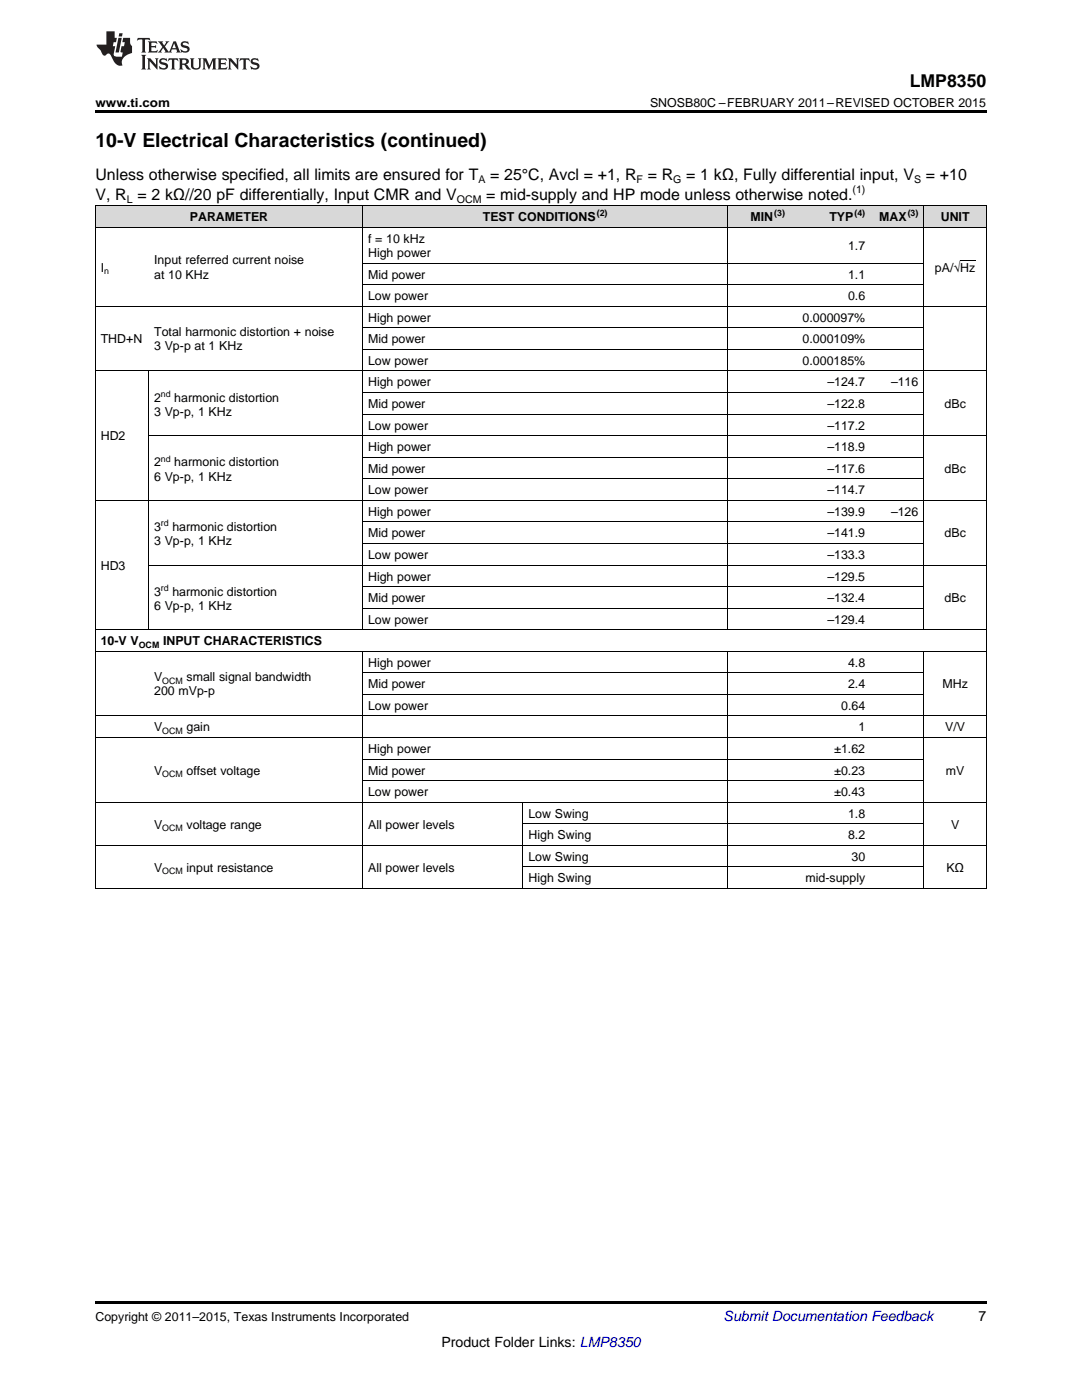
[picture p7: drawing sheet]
<svg xmlns="http://www.w3.org/2000/svg" width="216mm" height="279mm" viewBox="0 0 216 279" stroke-linecap="round" stroke-linejoin="round" font-family="sans-serif">
<defs><g id="words">
<text font-size="3.9" x="19" y="29.3">10-V Electrical Characteristics (continued)</text>
<text font-size="3.5" x="181.5" y="17.3">LMP8350</text>
<g font-size="3.2">
<text x="19" y="36">Unless otherwise specified, all limits are ensured for T</text>
<text x="97.8" y="36">= 25°C, Avcl = +1, R</text>
<text x="129.3" y="36">= R</text>
<text x="136.9" y="36">= 1 kΩ, Fully differential input, V</text>
<text x="184.7" y="36">= +10</text>
<text x="19" y="39.9">V, R = 2 kΩ//20 pF differentially, Input CMR and V</text>
<text x="97" y="39.9">= mid-supply and HP mode unless otherwise noted.</text>
</g>
<text font-size="2.8" fill="#0000c8" x="144.4" y="263.6">Submit Documentation Feedback</text>
<g font-size="2.8">
<text x="195.3" y="263.6">7</text>
<text x="88.1" y="268.9">Product Folder Links: LMP8350</text>
</g>
<g font-size="2.5">
<text x="19" y="21.4">www.ti.com</text>
<text x="129.7" y="21.4">SNOSB80C –FEBRUARY 2011–REVISED OCTOBER 2015</text>
<text x="37.9" y="44.2">PARAMETER</text>
<text x="96.3" y="44.2">TEST CONDITIONS</text>
<text x="149.8" y="44.2">MIN</text>
<text x="165.5" y="44.2">TYP</text>
<text x="175.4" y="44.2">MAX</text>
<text x="187.7" y="44.2">UNIT</text>
<text x="30.8" y="52.8">Input referred current noise</text>
<text x="73.4" y="48.5">f = 10 kHz</text>
<text x="73.4" y="51.3">High power</text>
<text x="169.2" y="49.9">1.7</text>
<text x="20.1" y="54.2">I</text>
<text x="30.8" y="55.6">at 10 KHz</text>
<text x="73.4" y="55.6">Mid power</text>
<text x="73.4" y="59.9">Low power</text>
<text x="169.2" y="55.6">1.1</text>
<text x="169.2" y="59.9">0.6</text>
<text x="186.5" y="54.2">pA/√Hz</text>
<text x="73.4" y="64.2">High power</text>
<text x="160.2" y="64.2">0.000097%</text>
<text x="20.1" y="68.5">THD+N</text>
<text x="30.8" y="67.1">Total harmonic distortion + noise</text>
<text x="30.8" y="69.9">3 Vp-p at 1 KHz</text>
<text x="73.4" y="68.5">Mid power</text>
<text x="160.2" y="68.5">0.000109%</text>
<text x="73.4" y="72.8">Low power</text>
<text x="73.4" y="77.1">High power</text>
<text x="160.2" y="72.8">0.000185%</text>
<text x="165.1" y="77.1">–124.7</text>
<text x="177.8" y="77.1">–116</text>
<text x="30.8" y="80.2">2</text>
<text x="30.8" y="83">3 Vp-p, 1 KHz</text>
<text x="34.8" y="80.2">harmonic distortion</text>
<text x="73.4" y="81.4">Mid power</text>
<text x="165.1" y="81.4">–122.8</text>
<text x="188.5" y="81.4">dBc</text>
<text x="20.1" y="87.9">HD2</text>
<text x="73.4" y="85.7">Low power</text>
<text x="165.1" y="85.7">–117.2</text>
<text x="30.8" y="93.1">2</text>
<text x="30.8" y="95.9">6 Vp-p, 1 KHz</text>
<text x="34.8" y="93.1">harmonic distortion</text>
<text x="73.4" y="90">High power</text>
<text x="73.4" y="94.3">Mid power</text>
<text x="165.1" y="90">–118.9</text>
<text x="165.1" y="94.3">–117.6</text>
<text x="188.5" y="94.3">dBc</text>
<text x="73.4" y="98.6">Low power</text>
<text x="165.1" y="98.6">–114.7</text>
<text x="30.8" y="106">3</text>
<text x="34.4" y="106">harmonic distortion</text>
<text x="73.4" y="102.9">High power</text>
<text x="73.4" y="107.2">Mid power</text>
<text x="165.1" y="102.9">–139.9</text>
<text x="165.1" y="107.2">–141.9</text>
<text x="177.8" y="102.9">–126</text>
<text x="188.5" y="107.2">dBc</text>
<text x="20.1" y="113.7">HD3</text>
<text x="30.8" y="108.8">3 Vp-p, 1 KHz</text>
<text x="73.4" y="111.5">Low power</text>
<text x="165.1" y="111.5">–133.3</text>
<text x="30.8" y="118.9">3</text>
<text x="34.4" y="118.9">harmonic distortion</text>
<text x="73.4" y="115.9">High power</text>
<text x="165.1" y="115.9">–129.5</text>
<text x="30.8" y="121.7">6 Vp-p, 1 KHz</text>
<text x="73.4" y="120.2">Mid power</text>
<text x="73.4" y="124.5">Low power</text>
<text x="165.1" y="120.2">–132.4</text>
<text x="165.1" y="124.5">–129.4</text>
<text x="188.5" y="120.2">dBc</text>
<text x="20.1" y="128.8">10-V V</text>
<text x="32.5" y="128.8">INPUT CHARACTERISTICS</text>
<text x="30.8" y="136">V</text>
<text x="37.2" y="136">small signal bandwidth</text>
<text x="73.4" y="133.1">High power</text>
<text x="73.4" y="137.4">Mid power</text>
<text x="169.2" y="133.1">4.8</text>
<text x="169.2" y="137.4">2.4</text>
<text x="188.1" y="137.4">MHz</text>
<text x="30.8" y="138.8">200 mVp-p</text>
<text x="73.4" y="141.7">Low power</text>
<text x="167.9" y="141.7">0.64</text>
<text x="30.8" y="146">V</text>
<text x="37.2" y="146">gain</text>
<text x="171.3" y="146">1</text>
<text x="188.6" y="146">V/V</text>
<text x="30.8" y="154.6">V</text>
<text x="37.2" y="154.6">offset voltage</text>
<text x="73.4" y="150.3">High power</text>
<text x="73.4" y="154.6">Mid power</text>
<text x="166.5" y="150.3">±1.62</text>
<text x="166.5" y="154.6">±0.23</text>
<text x="188.7" y="154.6">mV</text>
<text x="73.4" y="158.9">Low power</text>
<text x="166.5" y="158.9">±0.43</text>
<text x="30.8" y="165.3">V</text>
<text x="37.2" y="165.3">voltage range</text>
<text x="73.4" y="165.3">All power levels</text>
<text x="105.4" y="163.2">Low Swing</text>
<text x="105.4" y="167.5">High Swing</text>
<text x="169.2" y="163.2">1.8</text>
<text x="169.2" y="167.5">8.2</text>
<text x="189.8" y="165.3">V</text>
<text x="30.8" y="174">V</text>
<text x="37.2" y="174">input resistance</text>
<text x="73.4" y="174">All power levels</text>
<text x="105.4" y="171.8">Low Swing</text>
<text x="169.9" y="171.8">30</text>
<text x="188.8" y="174">KΩ</text>
<text x="105.4" y="176.1">High Swing</text>
<text x="160.7" y="176.1">mid-supply</text>
<text x="19" y="263.6">Copyright © 2011–2015, Texas Instruments Incorporated</text>
</g>
<g font-size="2.1">
<text x="25.3" y="40.5">L</text>
<text x="91.2" y="40.5">OCM</text>
<text x="95.5" y="36.6">A</text>
<text x="127" y="36.6">F</text>
<text x="134.3" y="36.6">G</text>
<text x="170.1" y="38.6">(1)</text>
<text x="182.4" y="36.6">S</text>
</g>
<g font-size="1.8">
<text x="119.1" y="43.2">(2)</text>
<text x="154.5" y="43.2">(3)</text>
<text x="170.5" y="43.2">(4)</text>
<text x="181.1" y="43.2">(3)</text>
<text x="20.8" y="54.7">n</text>
<text x="32.1" y="79.2">nd</text>
<text x="32.1" y="92.1">nd</text>
<text x="32.1" y="105">rd</text>
<text x="32.1" y="117.9">rd</text>
<text x="27.7" y="129.3">OCM</text>
<text x="32.4" y="136.5">OCM</text>
<text x="32.4" y="146.5">OCM</text>
<text x="32.4" y="155.1">OCM</text>
<text x="32.4" y="165.8">OCM</text>
<text x="32.4" y="174.4">OCM</text>
</g>
</g></defs>
<g fill="#d8d8d8">
<path d="M19 41.1h10.7v4.3h-10.7z"/>
<path d="M29.7 41.1h42.7v4.3h-42.7z"/>
<path d="M72.4 41.1h32v4.3h-32z"/>
<path d="M104.4 41.1h40.9v4.3h-40.9z"/>
<path d="M145.3 41.1h12.4v4.3h-12.4z"/>
<path d="M157.7 41.1h16v4.3h-16z"/>
<path d="M173.7 41.1h10.7v4.3h-10.7z"/>
<path d="M184.4 41.1h12.4v4.3h-12.4z"/>
</g>
<path d="M19 22h177.8v.5h-177.8zM19 259.7h177.8v.5h-177.8z" fill="#000"/>
<g fill="none" stroke="#000" stroke-width=".2">
<path d="M19 41.1h177.8v136.3M19 45.4h177.8M19.1 41.1v136.3M72.3 41.1v84.6M72.4 56.8h112M72.4 52.5h112M145.2 41.1v84.6M184.3 41.1v84.6M19 74h177.8M19 61.1h177.8M29.7 74.1v51.6M72.4 78.3h112"/>
<path d="M72.4 69.7h112M72.4 65.4h112M19 99.9h177.8M29.7 86.9h167.1M72.4 95.5h112M72.4 91.2h112M72.4 82.6h112M29.7 112.8h167.1M72.4 117.1h112M72.4 108.5h112M72.4 104.2h112M19 130h177.8"/>
<path d="M19 125.7h177.8M72.3 130v47.4M72.4 138.6h112M72.4 134.3h112M72.4 121.4h112M145.2 130v47.4M184.3 130v47.4M19 147.2h177.8M19 142.9h177.8M72.4 155.8h112M72.4 151.5h112M19 177.3h177.8"/>
<path d="M19 168.7h177.8M19 160.1h177.8M104.3 160.2v17.2M104.4 173h80M104.4 164.4h80"/>
</g>
<g fill="#231f20">
<path d="M27.5 7.6l-.1 .5 .4-.2h.6v.1v2.1l-.2 .4h1l-.3-.4v-2.1l.1-.1h.5l.5 .2-.2-.5zM29.5 8.3l.2 .3v1.5l-.2 .4h1.8l.2-.6a1.04 1.04 0 0 1-1.3 .2v-.7h.6l.3 .2v-.6l-.3 .2h-.6v-.6l.8-.1 .4 .3-.2-.5zM31.5 8.3l.9 1.1-.9 1.1h.8l-.2-.2 .5-.7 .4 .7-.2 .2h1.5l-.1-.2 .1-.4h.9l.1 .4-.2 .2h1l-.3-.3-.7-1.9h-.5l-.9 2-.8-1 .9-1h-.8l.1 .3-.3 .5-.4-.6 .2-.2zM34.7 8.6l.4 1h-.7zM36.3 8.4a.63 .63 0 0 0-.2 .7 .63 .63 0 0 0 .6 .4l.6 .2 .1 .2a.75 .75 0 0 1-.7 .4 .75 .75 0 0 1-.6-.5l.1 .7 .1-.1a1.11 1.11 0 0 0 1.5-.6 1.13 1.13 0 0 0-1.2-.8l-.1-.4a1.04 1.04 0 0 1 1.2 .2l-.2-.5-.1 .1-.5-.2zM28.2 10.9l.2 .4v2.2l-.2 .4h1l-.3-.4v-2.2l.3-.4zM29.3 11.6l.3 .4v1.5l-.3 .4h.8l-.2-.4v-1.3l1.5 1.7v-1.9l.2-.4h-.7l.2 .4v.9l-1.1-1.3zM32 11.8a.62 .62 0 0 0-.2 .7 .62 .62 0 0 0 .6 .4l.6 .1 .1 .3a.76 .76 0 0 1-.7 .3 .76 .76 0 0 1-.6-.4l.1 .7 .1-.1a1.11 1.11 0 0 0 1.5-.6 1.13 1.13 0 0 0-1.2-.8l-.1-.4a1.04 1.04 0 0 1 1.2 .2l-.2-.6-.1 .1-.5-.1zM33.7 11.6l-.2 .6a.61 .61 0 0 1 .8-.3v1.6l-.2 .4h.9l-.2-.4v-1.6a.63 .63 0 0 1 .8 .3l-.2-.6zM35.6 11.6l.3 .4v1.5l-.3 .4h1l-.2-.2v-.8l.5 .2a.76 .76 0 0 0 1.2 .7l-1-1a.58 .58 0 0 0 .6-.5 .58 .58 0 0 0-.5-.6zM36.4 11.9h.1a.45 .45 0 0 1 .5 .1 .45 .45 0 0 1 .1 .5l-.7 .2zM37.9 11.6l.2 .2a2.17 2.17 0 0 0 .3 1.9 .99 .99 0 0 0 1.6-.6v-1.1l.2-.4h-.7l.2 .2a1.92 1.92 0 0 1-.2 1.8 .6 .6 0 0 1-.9-.5v-1.1l.2-.4zM40.4 11.6l.2 .4v1.5l-.2 .4h.7l-.2-.4v-1.4l.8 1.8 .8-1.8v1.4l-.2 .4h.9l-.2-.4v-1.5l.2-.4h-.8l-.6 1.5-.6-1.5zM43.4 11.6l.2 .4v1.5l-.2 .4h1.8l.2-.6a1.04 1.04 0 0 1-1.3 .1v-.6h.5l.4 .2v-.6l-.4 .2h-.5v-.7h.8l.3 .3-.1-.6zM45.5 11.6l.2 .4v1.5l-.2 .4h.7l-.2-.4v-1.3l1.5 1.7v-1.9l.2-.4h-.7l.2 .4v.9l-1.1-1.3zM47.9 11.6l-.1 .6a.61 .61 0 0 1 .8-.3v1.6l-.3 .4h1l-.3-.4 .1-1.6a.63 .63 0 0 1 .7 .3l-.1-.6zM50.2 11.8a.62 .62 0 0 0-.2 .7 .62 .62 0 0 0 .6 .4l.6 .1 .2 .3a.76 .76 0 0 1-.8 .3 .76 .76 0 0 1-.6-.4l.1 .7 .2-.1a1.11 1.11 0 0 0 1.5-.6 1.13 1.13 0 0 0-1.3-.8l-.1-.4a1.04 1.04 0 0 1 1.2 .2l-.1-.6-.2 .1-.5-.1z"/>
<path d="M21.2 6.3v2.6h-1.9l.1 .4 .7 .9a.91 .91 0 0 0 1 .8 .56 .56 0 0 1 .5-.3 .56 .56 0 0 1 .5 .3l.4 .8a1.53 1.53 0 0 0 1.9 1.2 1.54 1.54 0 0 1 1-2.1l.9-.3v-1.4a1.52 1.52 0 0 1-.3-1.6h-1.4l-.2 .8h.5l-.2 .8h-.4l-.2 1v.2l.4 .1-.2 .8a1.93 1.93 0 0 1-1.6-.3l.3-1.8h-.5l.2-.8h.4l.2-.8h-.4v-1.3zM23.6 7.6l-.6 2.9h.7l.6-2.9zM23.8 6.6l-.1 .7h.6l.2-.7z"/>
</g>
<path d="M191.6 52h3" fill="none" stroke="#000" stroke-width=".2"/>
<use href="#words"/>
</svg>
